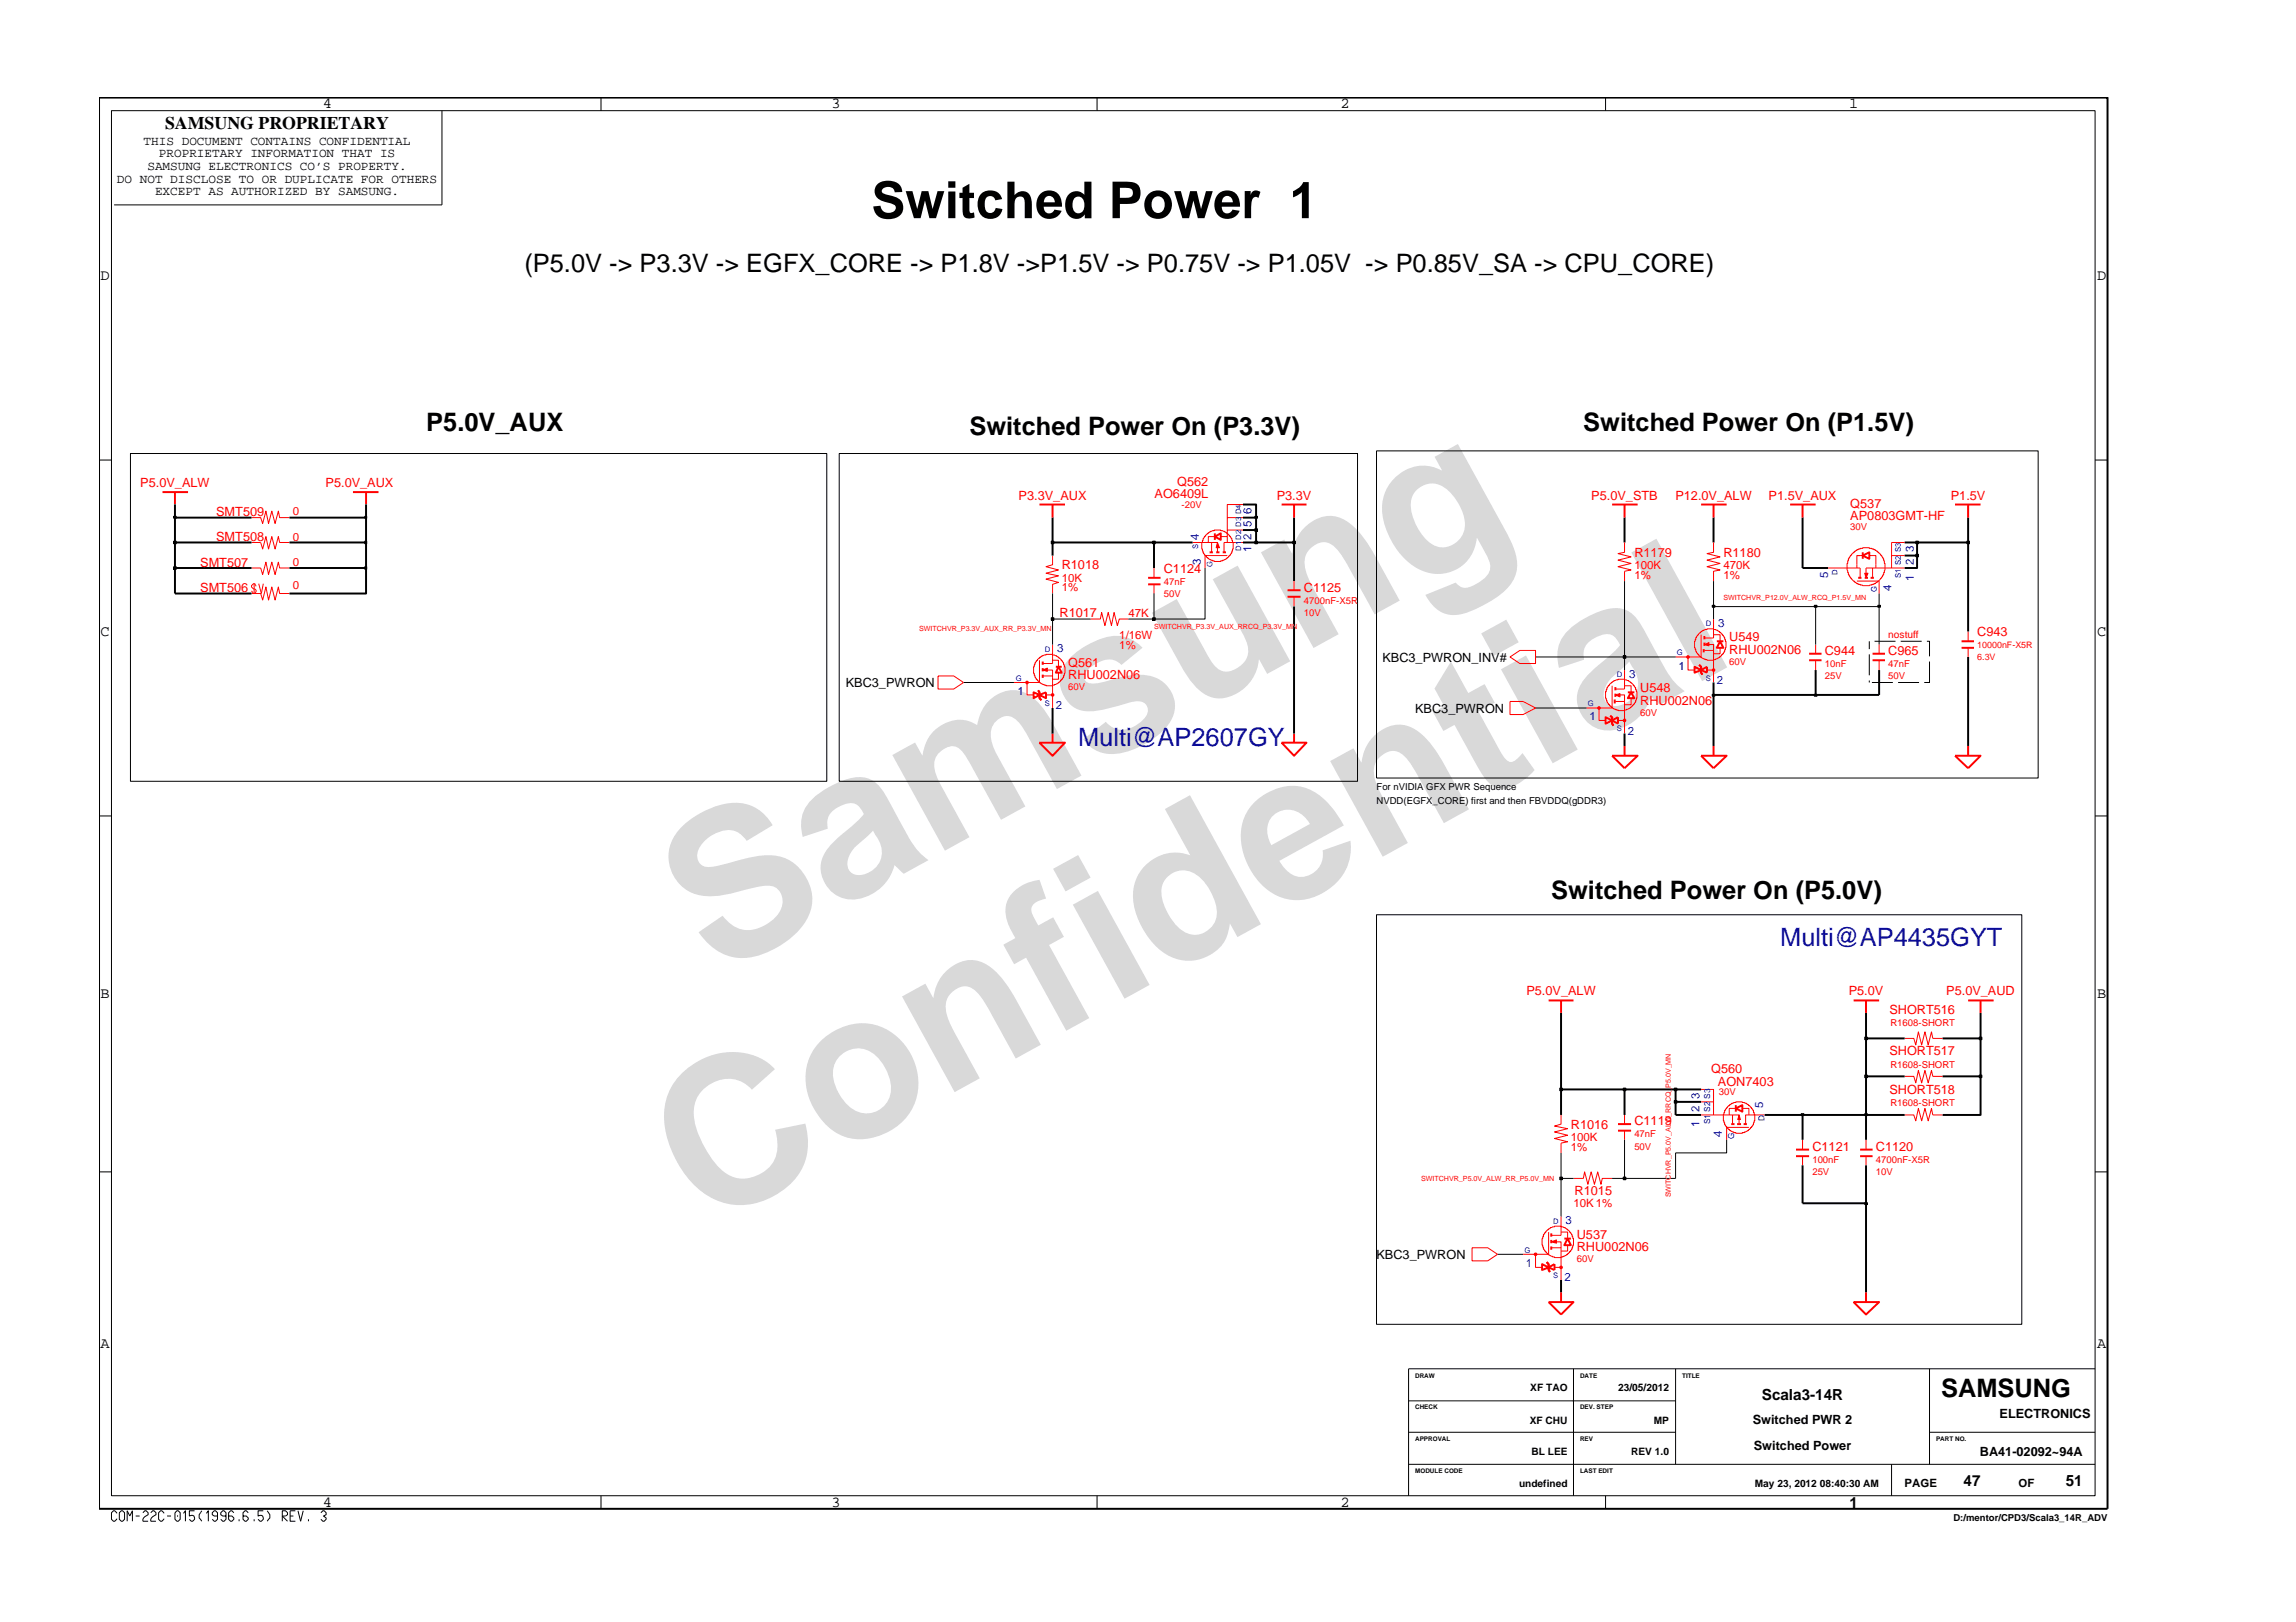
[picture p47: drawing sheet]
<svg xmlns="http://www.w3.org/2000/svg" width="297mm" height="210mm" viewBox="0 0 297 210" stroke-linecap="round" stroke-linejoin="round" font-family="sans-serif">
<defs><g id="words">
<g font-size="26.5" fill="#d9d9d9">
<text x="92.4" y="126.5" transform="rotate(-29 92.4 126.5)">Samsung</text>
<text x="91.1" y="159.2" transform="rotate(-29 91.1 159.2)">Confidential</text>
</g>
<text font-size="6.6" x="112.7" y="28.2">Switched Power 1</text>
<g font-size="3.3">
<text x="67.8" y="35.2">(P5.0V -&gt; P3.3V -&gt; EGFX_CORE -&gt; P1.8V -&gt;P1.5V -&gt; P0.75V -&gt; P1.05V -&gt; P0.85V_SA -&gt; CPU_CORE)</text>
<text x="55.1" y="55.8">P5.0V_AUX</text>
<text x="125.4" y="56.2">Switched Power On (P3.3V)</text>
<text x="204.8" y="55.8">Switched Power On (P1.5V)</text>
<text x="200.7" y="116.3">Switched Power On (P5.0V)</text>
<text x="251.1" y="180.8">SAMSUNG</text>
</g>
<g font-size="3.3" fill="#00f">
<text x="139.5" y="96.5">Multi@AP2607GY</text>
<text x="230.3" y="122.5">Multi@AP4435GYT</text>
</g>
<text font-size="2.3" x="21.4" y="16.7">SAMSUNG PROPRIETARY</text>
<g font-size="2">
<text x="41.8" y="14">4</text>
<text x="107.6" y="14">3</text>
<text x="173.4" y="14">2</text>
<text x="239.2" y="14">1</text>
<text x="13" y="36.2">D</text>
<text x="271.3" y="36.2">D</text>
<text x="13" y="82.3">C</text>
<text x="271.3" y="82.3">C</text>
<text x="13" y="129.2">B</text>
<text x="271.3" y="129.2">B</text>
<text x="13" y="174.4">A</text>
<text x="271.3" y="174.4">A</text>
<text x="227.9" y="181.2">Scala3-14R</text>
<text x="41.8" y="195">4</text>
<text x="107.6" y="195">3</text>
<text x="173.4" y="195">2</text>
<text x="239.3" y="195.1">1</text>
<text x="254" y="192.2">47</text>
<text x="267.2" y="192.2">51</text>
</g>
<g font-size="1.6">
<text x="15.1" y="23.7">DO NOT DISCLOSE TO OR DUPLICATE FOR OTHERS</text>
<text x="18.6" y="18.8">THIS DOCUMENT CONTAINS CONFIDENTIAL</text>
<text x="19.1" y="22">SAMSUNG ELECTRONICS CO’S PROPERTY.</text>
<text x="20.5" y="20.4">PROPRIETARY INFORMATION THAT IS</text>
<text x="20.1" y="25.3">EXCEPT AS AUTHORIZED BY SAMSUNG.</text>
<text x="109.4" y="88.9">KBC3_PWRON</text>
<text x="178.8" y="85.6">KBC3_PWRON_INV#</text>
<text x="183.1" y="92.2">KBC3_PWRON</text>
<text x="178.1" y="162.9">KBC3_PWRON</text>
<text x="226.8" y="184.3">Switched PWR 2</text>
<text x="258.7" y="183.5">ELECTRONICS</text>
<text x="226.9" y="187.6">Switched Power</text>
<text x="256.1" y="188.4">BA41-02092~94A</text>
</g>
<g font-size="1.6" fill="#f00">
<text x="18.2" y="63">P5.0V_ALW</text>
<text x="42.1" y="63">P5.0V_AUX</text>
<text x="131.8" y="64.7">P3.3V_AUX</text>
<text x="149.4" y="64.4">AO6409L</text>
<text x="152.3" y="62.8">Q562</text>
<text x="165.2" y="64.7">P3.3V</text>
<text x="205.9" y="64.7">P5.0V_STB</text>
<text x="216.7" y="64.7">P12.0V_ALW</text>
<text x="228.8" y="64.7">P1.5V_AUX</text>
<text x="239.4" y="65.7">Q537</text>
<text x="252.4" y="64.7">P1.5V</text>
<text x="28" y="70">SMT508</text>
<text x="28" y="66.7">SMT509</text>
<text x="239.4" y="67.3">AP0803GMT-HF</text>
<text x="25.9" y="73.3">SMT507</text>
<text x="25.9" y="76.6">SMT506</text>
<text x="137.4" y="73.7">R1018</text>
<text x="150.6" y="74.1">C1124</text>
<text x="168.7" y="76.6">C1125</text>
<text x="211.4" y="72.1">R1179</text>
<text x="223" y="72.1">R1180</text>
<text x="137.1" y="79.9">R1017</text>
<text x="223.7" y="83">U549</text>
<text x="255.8" y="82.3">C943</text>
<text x="138.2" y="87.9">RHU002N06</text>
<text x="138.2" y="86.3">Q561</text>
<text x="212.2" y="89.6">U548</text>
<text x="223.7" y="84.6">RHU002N06</text>
<text x="236.1" y="84.8">C944</text>
<text x="244.3" y="84.8">C965</text>
<text x="212.2" y="91.2">RHU002N06</text>
<text x="197.5" y="128.8">P5.0V_ALW</text>
<text x="239.2" y="128.8">P5.0V</text>
<text x="244.4" y="131.3">SHORT516</text>
<text x="251.8" y="128.8">P5.0V_AUD</text>
<text x="244.4" y="136.6">SHORT517</text>
<text x="221.4" y="138.9">Q560</text>
<text x="222.3" y="140.6">AON7403</text>
<text x="244.4" y="141.6">SHORT518</text>
<text x="203.2" y="146.1">R1016</text>
<text x="211.4" y="145.6">C1119</text>
<text x="234.5" y="148.9">C1121</text>
<text x="242.7" y="148.9">C1120</text>
<text x="203.7" y="154.7">R1015</text>
<text x="204" y="161.9">RHU002N06</text>
<text x="204" y="160.3">U537</text>
</g>
<g font-size="1.5" fill="#f00">
<text x="37.9" y="70">0</text>
<text x="37.9" y="66.7">0</text>
<text x="37.9" y="73.3">0</text>
<text x="37.9" y="76.2">0</text>
<text x="137.4" y="75.3">10K</text>
<text x="137.4" y="76.5">1%</text>
<text x="211.4" y="73.6">100K</text>
<text x="211.4" y="74.9">1%</text>
<text x="223" y="74.9">1%</text>
<text x="223" y="73.6">470K</text>
<text x="144.8" y="82.7">1/16W</text>
<text x="144.8" y="84">1%</text>
<text x="146" y="79.8">47K</text>
<text x="203.2" y="147.7">100K</text>
<text x="203.2" y="148.9">1%</text>
<text x="203.6" y="156.3">10K1%</text>
</g>
<g font-size="1.5" fill="#00f">
<text x="155.1" y="69.9" transform="rotate(-90 155.1 69.9)">4</text>
<text x="161.9" y="71.5" transform="rotate(-90 161.9 71.5)">1 2</text>
<text x="161.9" y="68.2" transform="rotate(-90 161.9 68.2)">5</text>
<text x="161.9" y="66.6" transform="rotate(-90 161.9 66.6)">6</text>
<text x="247.6" y="71.5" transform="rotate(-90 247.6 71.5)">3</text>
<text x="155.4" y="73.1" transform="rotate(-90 155.4 73.1)">3</text>
<text x="236.5" y="74.8" transform="rotate(-90 236.5 74.8)">5</text>
<text x="244.7" y="76.4" transform="rotate(-90 244.7 76.4)">4</text>
<text x="247.6" y="75.2" transform="rotate(-90 247.6 75.2)">1</text>
<text x="247.6" y="73.1" transform="rotate(-90 247.6 73.1)">2</text>
<text x="222.3" y="81.1">3</text>
<text x="131.6" y="89.9">1</text>
<text x="136.8" y="84.4">3</text>
<text x="210.8" y="87.7">3</text>
<text x="217.1" y="86.7">1</text>
<text x="222.1" y="88.5">2</text>
<text x="136.6" y="91.8">2</text>
<text x="205.6" y="93.2">1</text>
<text x="210.6" y="95.1">2</text>
<text x="219.9" y="143.9" transform="rotate(-90 219.9 143.9)">2</text>
<text x="219.9" y="142.2" transform="rotate(-90 219.9 142.2)">3</text>
<text x="228.1" y="143.4" transform="rotate(-90 228.1 143.4)">5</text>
<text x="219.9" y="145.9" transform="rotate(-90 219.9 145.9)">1</text>
<text x="222.8" y="147.1" transform="rotate(-90 222.8 147.1)">4</text>
<text x="202.6" y="158.4">3</text>
<text x="197.4" y="164">1</text>
<text x="202.4" y="165.8">2</text>
</g>
<g font-size="1.5">
<text x="246.4" y="192.5">PAGE</text>
<text x="261.1" y="192.5">OF</text>
</g>
<text font-size="1.3" fill="#f00" x="244.3" y="82.6">nostuff</text>
<g font-size="1.3">
<text x="197.9" y="184.2">XF CHU</text>
<text x="198" y="180.1">XF TAO</text>
<text x="209.3" y="180.1">23/05/2012</text>
<text x="214" y="184.2">MP</text>
<text x="198.1" y="188.3">BL LEE</text>
<text x="211" y="188.3">REV 1.0</text>
<text x="196.5" y="192.4">undefined</text>
<text x="227" y="192.4">May 23, 2012 08:40:30 AM</text>
</g>
<g font-size="1.2" fill="#f00">
<text x="152.9" y="65.7">-20V</text>
<text x="239.4" y="68.6">30V</text>
<text x="150.6" y="77.2">50V</text>
<text x="150.6" y="75.6">47nF</text>
<text x="168.7" y="79.7">10V</text>
<text x="168.7" y="78.1">4700nF-X5R</text>
<text x="255.8" y="83.8">10000nF-X5R</text>
<text x="138.2" y="89.3">60V</text>
<text x="223.7" y="86">60V</text>
<text x="236.1" y="86.3">10nF</text>
<text x="236.1" y="87.9">25V</text>
<text x="244.3" y="86.3">47nF</text>
<text x="244.3" y="87.9">50V</text>
<text x="255.8" y="85.4">6.3V</text>
<text x="212.2" y="92.6">60V</text>
<text x="244.6" y="132.8">R1608-SHORT</text>
<text x="222.4" y="141.7">30V</text>
<text x="244.6" y="138.2">R1608-SHORT</text>
<text x="244.6" y="143.1">R1608-SHORT</text>
<text x="211.4" y="147.2">47nF</text>
<text x="211.4" y="148.8">50V</text>
<text x="234.5" y="152.1">25V</text>
<text x="234.5" y="150.5">100nF</text>
<text x="242.7" y="152.1">10V</text>
<text x="242.7" y="150.5">4700nF-X5R</text>
<text x="204" y="163.3">60V</text>
</g>
<g font-size="1.2">
<text x="178.1" y="104">NVDD(EGFX_CORE) first and then FBVDDQ(gDDR3)</text>
<text x="178.1" y="102.3">For nVIDIA GFX PWR Sequence</text>
<text x="252.7" y="196.9">D:/mentor/CPD3/Scala3_14R_ADV</text>
</g>
<g font-size="1.1" fill="#00f">
<text x="221.2" y="143.9" transform="rotate(-90 221.2 143.9)">S2 S3</text>
<text x="221.2" y="145.5" transform="rotate(-90 221.2 145.5)">S1</text>
<text x="224.4" y="147.3" transform="rotate(-90 224.4 147.3)">G</text>
<text x="228.3" y="145" transform="rotate(-90 228.3 145)">D</text>
</g>
<g font-size="1" fill="#00f">
<text x="155" y="71" transform="rotate(-90 155 71)">S</text>
<text x="160.6" y="71.3" transform="rotate(-90 160.6 71.3)">D1</text>
<text x="160.6" y="69.9" transform="rotate(-90 160.6 69.9)">D2</text>
<text x="160.6" y="68.2" transform="rotate(-90 160.6 68.2)">D3 D4</text>
<text x="156.9" y="73.3" transform="rotate(-90 156.9 73.3)">G</text>
<text x="237.7" y="74.4" transform="rotate(-90 237.7 74.4)">D</text>
<text x="242.8" y="76.6" transform="rotate(-90 242.8 76.6)">G</text>
<text x="245.9" y="74.8" transform="rotate(-90 245.9 74.8)">S1</text>
<text x="245.9" y="73.1" transform="rotate(-90 245.9 73.1)">S2 S3</text>
<text x="220.7" y="81.1">D</text>
<text x="131.4" y="88.1">G</text>
<text x="135.2" y="84.4">D</text>
<text x="209.2" y="87.7">D</text>
<text x="216.9" y="84.8">G</text>
<text x="220.7" y="88.1">S</text>
<text x="135.2" y="91.4">S</text>
<text x="205.4" y="91.4">G</text>
<text x="209.2" y="94.6">S</text>
<text x="200.9" y="158.4">D</text>
<text x="197.2" y="162.1">G</text>
<text x="200.9" y="165.4">S</text>
</g>
<g font-size=".9" fill="#f00">
<text x="223" y="77.7">SWITCHVR_P12.0V_ALW_RCQ_P1.5V_MN</text>
<text x="118.9" y="81.7">SWITCHVR_P3.3V_AUX_RR_P3.3V_MN</text>
<text x="149.3" y="81.4">SWITCHVR_P3.3V_AUX_RRCQ_P3.3V_MN</text>
<text x="183.8" y="152.8">SWITCHVR_P5.0V_ALW_RR_P5.0V_MN</text>
<text x="216.2" y="155" transform="rotate(-90 216.2 155)">SWITCHVR_P5.0V_ALW_RRCQ_P5.0V_MN</text>
</g>
<g font-size=".8">
<text x="183.1" y="178.3">DRAW</text>
<text x="204.4" y="178.3">DATE</text>
<text x="217.6" y="178.3">TITLE</text>
<text x="183.1" y="182.3">CHECK</text>
<text x="204.4" y="182.3">DEV. STEP</text>
<text x="183.1" y="190.6">MODULE CODE</text>
<text x="183.1" y="186.5">APPROVAL</text>
<text x="204.4" y="190.6">LAST EDIT</text>
<text x="204.4" y="186.5">REV</text>
<text x="250.5" y="186.5">PART NO.</text>
</g>
</g></defs>
<path d="M134.1 85.4l.5-.4 .4-.1a2.18 2.18 0 0 1 1.7 0 1.55 1.55 0 0 1 .8 .9h.1v.2h.1v.3h.1v.8h-.1v.3h-.1v.2h-.1l-.1 .3-.5 .5-.5 .2v.1h-.2h-.9h-.2v-.1l-.5-.2-.7-.8v-.2h-.1v-.3h-.1v-.8h.1l.1-.5h.1zM134.9 87.5h1.3M136.2 85.4h.7v.9M136.2 83.4v2.5h-1.3M136.9 87.1v.8h-.7" fill="none" stroke="#f00" stroke-width=".13"/>
<path d="M134.5 89.9l.8-.3v.8zM134.9 85.6v.4M134.9 86.5v.4M134.9 87.3v.4" fill="none" stroke="#f00" stroke-width=".25"/>
<path d="M134.9 86.7l.6-.2v.4z" fill="#f00"/>
<path d="M134.5 85.4v2.9h-3.3M134.9 86.7l.6-.2v.4zM135.3 86.7h.9v4.9" fill="none" stroke="#f00" stroke-width=".13"/>
<path d="M134.3 89.3l.2 .3v.8l.2 .2M136.6 86.3h.8M136.9 86.3l.5 .8h-.8z" fill="none" stroke="#f00" stroke-width=".25"/>
<circle cx="136.2" cy="89.9" r=".17" fill="#f00"/>
<circle cx="136.2" cy="89.9" r=".17" fill="none" stroke="#f00" stroke-width=".13"/>
<circle cx="132.9" cy="88.3" r=".17" fill="#f00"/>
<g fill="none" stroke="#f00" stroke-width=".13">
<path d="M132.9 88.3v1.6h.8M135.3 89.9h.9M200.2 159.2l.4-.3v-.1h.2a2.18 2.18 0 0 1 1.7 0v.1a1.55 1.55 0 0 1 .8 .9h.1l.1 .5h.1v.8h-.1l-.1 .5h-.1l-.1 .3-.5 .5-.5 .2v.1h-.2h-.9h-.2v-.1l-.6-.2-.6-.8-.1-.5h-.1v-.8h.1l.1-.5zM202 159.4h.8v.9M202 157.4v2.5h-1.3M203.6 152.5h1.2l.2-.8 .4 1.6 .5-1.6 .4 1.6 .4-1.6 .4 1.6 .2-.8h1.3M190.4 161.5h2.1l1.2 .8-1.2 .9h-2.1zM200.7 161.5h1.3M202.8 161.1v.8h-.8"/>
<circle cx="132.9" cy="88.3" r=".17"/>
</g>
<g fill="none" stroke="#f00" stroke-width=".25">
<path d="M133.7 89.6l.8 .3-.8 .5zM134.3 89.3l.2 .3v.8l.2 .2M200.3 129.5h3.3M202 129.5v1.6M239.8 129.5h3.3M241.4 129.5v1.6M200.7 159.6v.4M200.3 168.5h3.3l-1.6 1.6zM200.3 164l.8-.4v.8zM200.7 160.5v.4M200.7 161.3v.4M202 167.2v1.3"/>
<path d="M239.8 168.5h3.3l-1.7 1.6zM241.4 167.2v1.3"/>
</g>
<path d="M200.7 160.7l.7-.2v.4z" fill="#f00"/>
<path d="M200.3 159.4v2.9h-3.3M200.7 160.7l.7-.2v.4zM201.1 160.7h.9v4.9" fill="none" stroke="#f00" stroke-width=".13"/>
<path d="M200.1 163.3l.2 .3v.8l.2 .2M202.4 160.3h.8M202.8 160.3l.4 .8h-.8z" fill="none" stroke="#f00" stroke-width=".25"/>
<circle cx="202" cy="164" r=".17" fill="#f00"/>
<circle cx="202" cy="164" r=".17" fill="none" stroke="#f00" stroke-width=".13"/>
<circle cx="198.7" cy="162.3" r=".17" fill="#f00"/>
<g fill="none" stroke="#f00" stroke-width=".13">
<path d="M154.3 70.2h3.2v1.3M155.8 69.4l.5-.5 .4-.1a2.18 2.18 0 0 1 1.7 0 1.55 1.55 0 0 1 .9 .9h.1l.1 .5v.8l-.1 .6h-.1l-.1 .2-.5 .5-.5 .2v.1h-.3v.1h-.8v-.1h-.3v-.1l-.5-.2-.7-.7v-.6h-.1v-.8h.1v-.5h.1zM156.7 70.2v1.3M157.2 69.4h-.9v.8M157.9 69.4h.9v.8M158.8 71.9h-2.9v1.6M160.8 70.2h-2.4v1.3M195.4 90.8h1.6l1.7 .8-1.7 .9h-1.6zM202 144.3v1.2l-.9 .2 1.7 .4-1.7 .4 1.7 .4-1.7 .4 1.7 .5-.8 .1v1.3M210.2 144.3v1.2M210.2 146.3v1.2M241.4 147.5v1.3"/>
<path d="M241.4 149.6v1.2M246.4 144.3h1.2l.2 .7 .4-1.6 .4 1.6 .4-1.6 .5 1.6 .4-1.6 .1 .9h1.3M198.7 162.3v1.7h.8M201.1 164h.9"/>
<circle cx="198.7" cy="162.3" r=".17"/>
</g>
<path d="M156.5 71.5h.4M157.2 69.4l.7-.4v.9zM157.2 69v.9M157.3 71.5h.5M158.2 71.5h.4M209.3 145.5h1.7M209.3 146.3h1.7M240.7 148.8h1.6M240.7 149.6h1.6M199.5 163.6l.8 .4-.8 .4zM200.1 163.3l.2 .3v.8l.2 .2" fill="none" stroke="#f00" stroke-width=".25"/>
<path d="M157.5 70.2l.3 .7h-.5z" fill="#f00"/>
<path d="M157.5 70.2l.3 .7h-.5zM160.8 68.6h-2v.8M160.8 67h-2v1.6M160.8 65.3h-2v1.7M210.2 70.3v-.1v1.3l-.9 .1 1.7 .5-1.7 .4 1.7 .4-1.7 .4 1.7 .5-.8 .1v1.3M240.2 75.2h2.9v1.6M242.3 73.5v1.3M141.1 80.1h1.3l.1-.8 .4 1.7 .5-1.7 .4 1.7 .3-1.7 .5 1.7 .2-.9h1.2" fill="none" stroke="#f00" stroke-width=".13"/>
<path d="M240.4 74.8h.4M241 71.5v.8M241.2 74.8h.5M242 74.8h.4" fill="none" stroke="#f00" stroke-width=".25"/>
<path d="M241.2 74.2h.5l-.3 .6z" fill="#f00"/>
<g fill="none" stroke="#f00" stroke-width=".13">
<path d="M236.5 73.5h4.2v1.3M239.7 71.6l.3-.3 .2-.1v-.1l.5-.1 1.1-.1v.1h.4l.4 .1 .8 .8 .2 .4h.1v.3h.1v.3h.1v.9l-.3 .7-.7 .9-.5 .1v.1h-.2v.1l-.4 .1h-.8l-.8-.3-.8-.7-.2-.4h-.1v-.3h-.1v-.3v-.9v-.3h.1l.1-.4zM240.2 71.9h.5M241 71.9h-.8v1.6M241.2 74.2h.5l-.3 .6zM241.8 71.9h.9v1.6M244.7 71.9h1.7M246.4 73.5h-5v.9M246.4 70.2h-1.7v3.3M208.1 88.7l.5-.5 .4-.1a2.19 2.19 0 0 1 1.7 0v.1a1.56 1.56 0 0 1 .8 .8h.1v.3h.1v.2h.1v.9h-.1v.2h-.1v.3h-.1l-.1 .2-.5 .5-.5 .2v.1h-.2v.1h-.9v-.1h-.2v-.1l-.5-.2-.7-.7v-.3h-.1v-.2h-.1v-.9h.1l.1-.5h.1zM209 90.8h1.2M210.2 88.7h.8v.9"/>
<path d="M210.2 86.7v2.5h-1.2M211 90.4v.8h-.8"/>
</g>
<path d="M241 71.9l.8-.4v.8zM208.6 93.2l.7-.4v.9zM208.9 90.5v.5M209 88.9v.4M209 89.8v.4" fill="none" stroke="#f00" stroke-width=".25"/>
<path d="M209 89.9l.6-.1v.4z" fill="#f00"/>
<path d="M208.6 88.7v2.9h-3.3M209 89.9l.6-.1v.4zM209.3 89.9h.9v5" fill="none" stroke="#f00" stroke-width=".13"/>
<path d="M208.3 92.6l.3 .2v.9l.1 .2M210.6 89.6h.8M211 89.6l.4 .8h-.8z" fill="none" stroke="#f00" stroke-width=".25"/>
<circle cx="210.2" cy="93.2" r=".17" fill="#f00"/>
<circle cx="210.2" cy="93.2" r=".17" fill="none" stroke="#f00" stroke-width=".13"/>
<circle cx="206.9" cy="91.6" r=".17" fill="#f00"/>
<g fill="none" stroke="#f00" stroke-width=".13">
<path d="M136.2 71.9v1.2l-.9 .2 1.6 .5-1.6 .4 1.6 .3-1.6 .4 1.6 .5-.7 .2v1.2M206.9 91.6v1.6h.8M209.3 93.2h.9M220.1 81.7l.4-.2a2.18 2.18 0 0 1 1.7 0v.1a1.56 1.56 0 0 1 .8 .9h.1l.1 .5h.1v.8h-.1v.3h-.1v.2h-.1v.3l-.6 .5-.5 .2v.1h-1.1h-.2v-.1l-.5-.2-.3-.2-.2-.3-.1-.3h-.1l-.1-.5h-.1v-.8h.1l.1-.5zM220.5 84.2h1.2M221.7 82.1h.8v.9M221.7 80.1v2.5h-1.2M222.5 83.8v.8h-.8"/>
<circle cx="206.9" cy="91.6" r=".17"/>
</g>
<path d="M207.7 92.8l.9 .4-.9 .5zM208.3 92.6l.3 .2v.9l.1 .2M220.1 86.7l.7-.4v.8zM220.4 84v.4M220.5 82.3v.4M220.5 83.2v.4M252.9 97.8h3.3l-1.6 1.6zM254.6 96.5v1.3" fill="none" stroke="#f00" stroke-width=".25"/>
<path d="M220.5 83.4l.6-.2v.4z" fill="#f00"/>
<path d="M220.1 82.1v2.9h-3.3M220.5 83.4l.6-.2v.4zM220.8 83.4h.9v4.9" fill="none" stroke="#f00" stroke-width=".13"/>
<path d="M219.8 86l.3 .3v.8l.1 .2M222.1 83h.9M222.5 83l.5 .8h-.9z" fill="none" stroke="#f00" stroke-width=".25"/>
<circle cx="221.7" cy="86.7" r=".17" fill="#f00"/>
<circle cx="221.7" cy="86.7" r=".17" fill="none" stroke="#f00" stroke-width=".13"/>
<circle cx="218.4" cy="85" r=".17" fill="#f00"/>
<g fill="none" stroke="#f00" stroke-width=".13">
<path d="M32.5 76.8h1.2l.3 .9 .4-1.7 .3 1.7 .5-1.7 .4 1.7 .4-1.7 .2 .8h1.3M32.5 67h1.2l.3 .7 .4-1.6 .3 1.6 .5-1.6 .4 1.6 .4-1.6 .2 .9h1.3M32.5 70.2h1.2l.3 .8 .4-1.6 .3 1.6 .5-1.6 .4 1.6 .4-1.6 .2 .8h1.3M221.7 70.3v-.1v1.3l-.9 .1 1.7 .5-1.7 .4 1.7 .4-1.7 .4 1.7 .5-.8 .1v1.3M218.4 85v1.7h.8M220.8 86.7h.9M234.9 83.4v1.2M234.9 85.4v1.3M254.6 81.7v1.3M254.6 83.8v1.2M223.5 143.3l.6-.5h.1a2.18 2.18 0 0 1 1.7 0 1.56 1.56 0 0 1 .9 .9h.1v.5h.1v.8h-.1v.3v.3h-.1l-.1 .2-.5 .5-.5 .2v.1h-.3v.1h-.8v-.1h-.3v-.1l-.5-.2-.7-.7v-.3h-.1v-.3v-.8l.1-.5h.1zM224.1 144.3v1.2"/>
<path d="M224.6 143.4h-.9v.9M225.4 143.4h.9v.9M226.3 145.9h-2.9v1.6"/>
<circle cx="218.4" cy="85" r=".17"/>
</g>
<g fill="none" stroke="#f00" stroke-width=".25">
<path d="M21 63.7h3.3M22.6 63.7v1.6M45.7 63.7h3.3M47.4 63.7v1.6M134.5 65.3h3.3M136.2 65.3v1.7M208.6 65.3h3.3M210.2 65.3v1.7M220.1 65.3h3.3M221.7 65.3v1.7M231.6 65.3h3.3M233.2 65.3v1.7"/>
<path d="M252.9 65.3h3.3M254.6 65.3v1.7M208.6 97.8h3.3l-1.7 1.6zM210.2 96.5v1.3M219.2 86.3l.9 .4-.9 .4zM219.8 86l.3 .3v.8l.1 .2M220.1 97.8h3.3l-1.7 1.6zM221.7 96.5v1.3M234 84.6h1.7M234 85.4h1.7M253.8 83h1.6M253.8 83.8h1.6"/>
<path d="M224 145.5h.4M224.6 143.4l.8-.4v.9zM224.6 143v.9M224.7 145.5h.5M225.6 145.5h.4"/>
</g>
<path d="M225 144.3l.2 .6h-.4z" fill="#f00"/>
<g fill="none" stroke="#f00" stroke-width=".13">
<path d="M32.5 73.5h1.2l.3 .9 .4-1.7 .3 1.7 .5-1.7 .4 1.7 .4-1.7 .2 .8h1.3M32.9 75.5v1.3M33.1 75.9l-.1-.4h-.2l-.3 .3v.2l.6 .4-.1 .4h-.2l-.3-.3M33.5 75.5l.3 1.3 .3-1.3M149.3 73.5v1.3M149.3 75.6v1.2M167.4 75.2v1.2M167.4 77.2v1.3M121.4 87.5h2l1.3 .8-1.3 .9h-2zM195.4 85l1.2-.8h2.1v1.7h-2.1zM243.1 83.4v1.2M243.1 85.4v1.3"/>
<path d="M246.4 139.3h1.2l.2 .8 .4-1.6 .4 1.6 .4-1.6 .5 1.6 .4-1.6 .1 .8h1.3M246.4 134.4h1.2l.2 .8 .4-1.7 .4 1.7 .4-1.7 .5 1.7 .4-1.7 .1 .9h1.3M220.1 141h1.6v3.3M220.1 144.3h4.9v1.2M220.1 142.6h1.6M225 144.3l.2 .6h-.4zM228.3 144.3h-2.5v1.2M233.2 147.5v1.3M233.2 149.6v1.2"/>
</g>
<g fill="none" stroke="#f00" stroke-width=".25">
<path d="M148.5 74.8h1.6M148.5 75.6h1.6M165.8 65.3h3.2M166.6 76.4h1.7M166.6 77.2h1.7M167.4 65.3v1.7M134.5 96.1h3.3l-1.6 1.7zM136.2 94.9v1.2M165.8 96.1h3.2l-1.6 1.7zM167.4 94.9v1.2M242.3 84.6h1.6M242.3 85.4h1.6"/>
<path d="M254.6 129.5h3.3M256.2 129.5v1.6M232.4 148.8h1.6M232.4 149.6h1.6"/>
</g>
<g fill="none" stroke="#000" stroke-width=".25">
<path d="M12.8 12.6h259.9v182.7h-259.9zM22.6 65.3v11.5h9.9M22.6 73.5h9.9M22.6 70.2h9.9M22.6 67h9.9M37.5 73.5h9.9M37.5 70.2h9.9M37.5 67h9.9M47.4 73.5v3.3h-9.9M47.4 65.3v8.2M136.2 67v4.9M136.2 70.2h18.1"/>
<path d="M149.3 70.2v3.3M160.8 65.3h1.7v1.7M160.8 70.2h6.6M160.8 68.6h1.7M160.8 67h1.7M162.5 67v3.2M167.4 67v8.2M167.4 78.5v16.4M210.2 67v3.2M221.7 67v3.2M233.2 67v6.5h3.3M246.4 71.9h1.6"/>
<path d="M246.4 70.2h8.2M248 71.9v1.6h-1.6M248 70.2v1.7M254.6 67v14.7M136.2 91.6v3.3M210.2 94.9v1.6M221.7 88.3v8.2M234.9 86.7v3.2M243.1 86.7v3.2h-21.4M254.6 85v11.5M202 131.1v13.2M241.4 131.1v16.4"/>
<path d="M241.4 139.3h5M241.4 134.4h5M251.3 139.3h4.9M251.3 134.4h4.9M256.2 139.3v5h-4.9M256.2 131.1v8.2M202 141h18.1M210.2 141v3.3M216.8 141v3.3h3.3M216.8 142.6h3.3M228.3 144.3h18.1M233.2 150.8v4.9h8.2"/>
<path d="M233.2 144.3v3.2M241.4 150.8v16.4M202 165.6v1.6"/>
</g>
<g fill="none" stroke="#000" stroke-width=".13">
<path d="M14.4 14.3h256.6v179.3h-256.6zM57.2 14.3v12.2h-42.4M77.8 12.6v1.7M141.9 12.6v1.7M207.7 12.6v1.7M12.8 59.5h1.6M16.9 58.7h90.1v42.4h-90.1zM108.6 58.7h67v42.4h-67zM178.1 58.3h85.6v42.4h-85.6zM271 59.5h1.7M22.5 73.3h.3v.4h-.3zM22.5 70h.3v.4h-.3z"/>
<path d="M22.5 66.8h.3v.3h-.3zM47.2 73.3h.2v.4h-.2zM47.2 70h.2v.4h-.2zM47.2 66.8h.2v.3h-.2zM136 79.9h.3v.4h-.3zM136 70h.3v.4h-.3zM136.2 76.8v6.6M149.1 79.9h.4v.4h-.4zM149.1 70h.4v.4h-.4zM149.3 76.8v3.3M155.9 73.5v6.6h-6.6M162.3 70h.4v.4h-.4z"/>
<path d="M162.3 68.4h.4v.4h-.4zM162.3 66.8h.4v.3h-.4zM167.2 70h.4v.4h-.4zM210.2 75.2v9.8h6.6M221.5 78.3h.4v.3h-.4zM221.7 75.2v4.9M221.7 78.5h21.4M234.7 78.3h.4v.3h-.4zM234.9 78.5v4.9M242.9 78.3h.4v.3h-.4zM243.1 76.8v6.6M247.8 71.7h.4v.4h-.4z"/>
<path d="M247.8 70h.4v.4h-.4zM254.5 70h.3v.4h-.3zM124.7 88.3h6.5M136.2 80.1h4.9M146 80.1h3.3M198.7 85h11.5v1.7M198.7 91.6h6.6M210 84.9h.3v.3h-.3zM221.5 89.8h.4v.3h-.4zM234.7 89.8h.4v.3h-.4zM241.8 83v1M241.8 84.7v2.7"/>
<path d="M241.8 88.1v.2M242.2 88.3h2.7M242.5 83h2.7M245.6 88.3h2.7M245.9 83h2.7M249.3 83h.3v1.9M249.6 85.6v2.7h-.7M12.8 105.6h1.6M178.1 118.4h83.5v53h-83.5zM271 105.6h1.7M241.2 139.1h.4v.4h-.4zM241.2 134.2h.4v.3h-.4z"/>
<path d="M256.1 139.1h.3v.4h-.3zM256.1 134.2h.3v.3h-.3zM12.8 151.7h1.6M201.8 152.3h.3v.4h-.3zM201.8 140.8h.3v.4h-.3zM202 149.2v8.2M202 152.5h1.6M210 152.3h.3v.4h-.3zM210 140.8h.3v.4h-.3zM210.2 147.5v5M216.6 142.4h.3v.4h-.3zM216.6 140.8h.3v.4h-.3z"/>
<path d="M223.4 147.5v1.7h-6.6v3.3h-8.2M233 144.1h.4v.3h-.4zM241.2 155.6h.4v.3h-.4zM241.2 144.1h.4v.3h-.4zM271 151.7h1.7M193.7 162.3h3.3M203.6 177.1v16.5M216.8 177.1v12.4M249.6 177.1v12.4M271 177.1h-88.8v16.5M15.1 195.8l-.3-.3h-.1l-.3 .3v.8l.3 .3h.1l.3-.4M15.7 195.5h.2l.2 .3v.8l-.2 .3h-.2l-.3-.3v-.8z"/>
<path d="M16.5 196.9v-1.4l.3 .7 .3-.7v1.4M17.6 196.2h.5M18.5 195.8l.2-.3h.2l.3 .3v.2l-.5 .3-.2 .3v.3h.7M19.5 195.8l.3-.3h.1l.3 .3v.2l-.4 .3-.3 .3v.3h.7M21.2 195.8l-.3-.3h-.1l-.3 .3v.8l.3 .3h.1l.3-.4M21.6 196.2h.5M22.9 195.5h.2l.2 .3v.8l-.2 .3h-.2l-.3-.3v-.8zM23 196.1v.2M23.7 195.8l.3-.3v1.4M25.2 195.5h-.7v.7l.4-.1 .2 .1 .1 .2v.2l-.3 .3h-.1l-.3-.3M26.1 195.5l-.3 .5v.4l.3 .5M26.7 195.8l.3-.3v1.4"/>
<path d="M28.1 196.2h-.4l-.2-.2v-.2l.2-.3h.2l.2 .3v.8l-.2 .3h-.2l-.2-.3M29.2 196.2h-.4l-.2-.2v-.2l.2-.3h.2l.2 .3v.8l-.2 .3h-.2l-.2-.3M30.3 195.8l-.3-.3h-.2l-.2 .3v.8l.2 .3h.2l.3-.3v-.2l-.3-.2h-.4M30.9 196.6v.3M32.1 195.8l-.2-.3h-.2l-.3 .3v.8l.3 .3h.2l.2-.3v-.2l-.2-.2h-.5M32.9 196.6v.3M34.1 195.5h-.7v.7l.4-.1 .2 .1 .1 .2v.2l-.3 .3h-.2l-.2-.3M34.6 195.5l.3 .5v.4l-.3 .5M36.5 196.9v-1.4h.4l.3 .3v.2l-.3 .2h-.4l.7 .7M37.5 196.2h.5M38.2 195.5h-.7v1.4h.7M38.6 195.5l.3 1.4 .3-1.4"/>
<path d="M39.9 196.6v.3M41.5 195.8l.3-.3h.1l.3 .3v.2l-.3 .2 .3 .2v.2l-.3 .3h-.1l-.3-.3M77.8 193.6v1.7M141.9 193.6v1.7M182.2 189.5h88.8M182.2 185.3h34.6M182.2 181.3h34.6M207.7 193.6v1.7M244.7 189.5v4.1M249.6 185.3h21.4"/>
</g>
<g fill="#000">
<path d="M22.5 73.3h.3v.4h-.3z" fill-rule="evenodd"/>
<path d="M22.5 70h.3v.4h-.3z" fill-rule="evenodd"/>
<path d="M22.5 66.8h.3v.3h-.3z" fill-rule="evenodd"/>
<path d="M47.2 73.3h.2v.4h-.2z" fill-rule="evenodd"/>
<path d="M47.2 70h.2v.4h-.2z" fill-rule="evenodd"/>
<path d="M47.2 66.8h.2v.3h-.2z" fill-rule="evenodd"/>
<path d="M136 70h.3v.4h-.3z" fill-rule="evenodd"/>
<path d="M149.1 70h.4v.4h-.4z" fill-rule="evenodd"/>
<path d="M162.3 70h.4v.4h-.4z" fill-rule="evenodd"/>
<path d="M162.3 68.4h.4v.4h-.4z" fill-rule="evenodd"/>
<path d="M162.3 66.8h.4v.3h-.4z" fill-rule="evenodd"/>
<path d="M167.2 70h.4v.4h-.4z" fill-rule="evenodd"/>
<path d="M221.5 78.3h.4v.3h-.4z" fill-rule="evenodd"/>
<path d="M234.7 78.3h.4v.3h-.4z" fill-rule="evenodd"/>
<path d="M242.9 78.3h.4v.3h-.4z" fill-rule="evenodd"/>
<path d="M247.8 71.7h.4v.4h-.4z" fill-rule="evenodd"/>
<path d="M247.8 70h.4v.4h-.4z" fill-rule="evenodd"/>
<path d="M254.5 70h.3v.4h-.3z" fill-rule="evenodd"/>
<path d="M136 79.9h.3v.4h-.3z" fill-rule="evenodd"/>
<path d="M149.1 79.9h.4v.4h-.4z" fill-rule="evenodd"/>
<path d="M210 84.9h.3v.3h-.3z" fill-rule="evenodd"/>
<path d="M221.5 89.8h.4v.3h-.4z" fill-rule="evenodd"/>
<path d="M234.7 89.8h.4v.3h-.4z" fill-rule="evenodd"/>
<path d="M241.2 139.1h.4v.4h-.4z" fill-rule="evenodd"/>
<path d="M241.2 134.2h.4v.3h-.4z" fill-rule="evenodd"/>
<path d="M256.1 139.1h.3v.4h-.3z" fill-rule="evenodd"/>
<path d="M256.1 134.2h.3v.3h-.3z" fill-rule="evenodd"/>
<path d="M201.8 152.3h.3v.4h-.3z" fill-rule="evenodd"/>
<path d="M201.8 140.8h.3v.4h-.3z" fill-rule="evenodd"/>
<path d="M210 152.3h.3v.4h-.3z" fill-rule="evenodd"/>
<path d="M210 140.8h.3v.4h-.3z" fill-rule="evenodd"/>
<path d="M216.6 142.4h.3v.4h-.3z" fill-rule="evenodd"/>
<path d="M216.6 140.8h.3v.4h-.3z" fill-rule="evenodd"/>
<path d="M233 144.1h.4v.3h-.4z" fill-rule="evenodd"/>
<path d="M241.2 155.6h.4v.3h-.4z" fill-rule="evenodd"/>
<path d="M241.2 144.1h.4v.3h-.4z" fill-rule="evenodd"/>
</g>
<use href="#words"/>
</svg>
